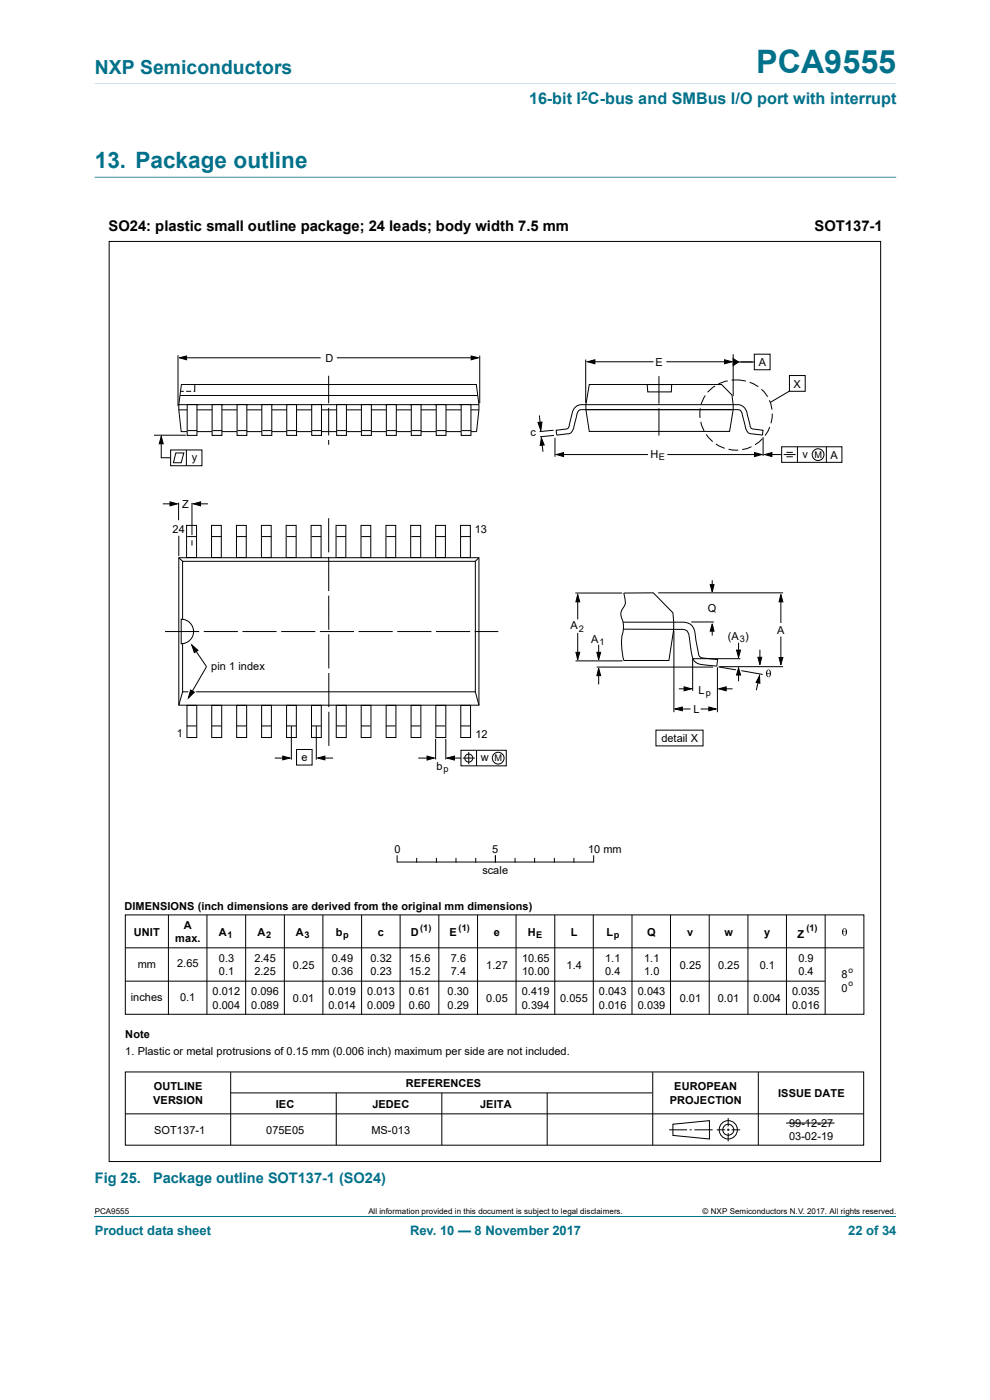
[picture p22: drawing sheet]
<svg xmlns="http://www.w3.org/2000/svg" width="210mm" height="297mm" viewBox="0 0 210 297" stroke-linecap="round" stroke-linejoin="round" font-family="sans-serif">
<defs><g id="words">
<text font-size="6.9" fill="#00718a" x="160.4" y="15.4">PCA9555</text>
<text font-size="4.8" fill="#00718a" x="20.1" y="35.6">13. Package outline</text>
<text font-size="4.1" fill="#00718a" x="20.1" y="15.6">NXP Semiconductors</text>
<text font-size="3.4" fill="#00718a" x="112.2" y="22.1">16-bit I C-bus and SMBus I/O port with interrupt</text>
<g font-size="3.1">
<text x="23" y="48.9">SO24: plastic small outline package; 24 leads; body width 7.5 mm</text>
<text x="172.8" y="49">SOT137-1</text>
</g>
<g font-size="3.1" fill="#00718a">
<text x="20.1" y="251">Fig 25.</text>
<text x="32.5" y="251">Package outline SOT137-1 (SO24)</text>
</g>
<g font-size="2.8" fill="#00718a">
<text x="20.1" y="262.1">Product data sheet</text>
<text x="87" y="262.1">Rev. 10 — 8 November 2017</text>
<text x="180" y="262.1">22 of 34</text>
</g>
<text font-size="2.6" fill="#00718a" x="123.3" y="21.1">2</text>
<g font-size="2.3">
<text x="69" y="76.8">D</text>
<text x="139.1" y="77.7">E</text>
<text x="161" y="77.7">A</text>
<text x="168.4" y="82.2">X</text>
<text x="112.6" y="92.5">c</text>
<text x="40.7" y="97.8">y</text>
<text x="138" y="97.1">H</text>
<text x="170.2" y="97.2">v</text>
<text x="176.2" y="97.3">A</text>
<text x="38.6" y="107.7">Z</text>
<text x="36.6" y="113">24</text>
<text x="100.7" y="113">13</text>
<text x="150.2" y="129.9">Q</text>
<text x="121" y="133.5">A</text>
<text x="125.4" y="136.4">A</text>
<text x="154.4" y="135.7">(A )</text>
<text x="164.9" y="134.5">A</text>
<text x="44.8" y="142.1">pin 1 index</text>
<text x="148.2" y="147.2">L</text>
<text x="147.1" y="151.3">L</text>
<text x="37.5" y="156.4">1</text>
<text x="63.9" y="161.4">e</text>
<text x="100.8" y="156.5">12</text>
<text x="102" y="161.5">w</text>
<text x="140.3" y="157.4">detail X</text>
<text x="92.6" y="163.4">b</text>
<text x="83.7" y="180.9">0</text>
<text x="102.3" y="185.5">scale</text>
<text x="104.4" y="180.9">5</text>
<text x="124.8" y="180.9">10 mm</text>
<text x="26.4" y="193">DIMENSIONS (inch dimensions are derived from the original mm dimensions)</text>
<text x="39" y="197">A</text>
<text x="28.4" y="198.5">UNIT</text>
<text x="37.2" y="199.9">max.</text>
<text x="46.4" y="198.5">A</text>
<text x="54.6" y="198.5">A</text>
<text x="62.8" y="198.5">A</text>
<text x="71.2" y="198.5">b</text>
<text x="80.2" y="198.5">c</text>
<text x="87.1" y="198.5">D</text>
<text x="95.4" y="198.5">E</text>
<text x="104.8" y="198.5">e</text>
<text x="112" y="198.5">H</text>
<text x="121.1" y="198.5">L</text>
<text x="128.7" y="198.5">L</text>
<text x="137.3" y="198.5">Q</text>
<text x="145.8" y="198.5">v</text>
<text x="153.7" y="198.5">w</text>
<text x="162.1" y="198.5">y</text>
<text x="169.2" y="199">Z</text>
<text x="29.2" y="205.3">mm</text>
<text x="37.6" y="205.2">2.65</text>
<text x="46.4" y="204.1">0.3</text>
<text x="46.4" y="206.9">0.1</text>
<text x="54" y="204.1">2.45</text>
<text x="54" y="206.9">2.25</text>
<text x="62.1" y="205.5">0.25</text>
<text x="70.4" y="204.1">0.49</text>
<text x="70.4" y="206.9">0.36</text>
<text x="78.6" y="204.1">0.32</text>
<text x="78.6" y="206.9">0.23</text>
<text x="86.8" y="204.1">15.6</text>
<text x="86.8" y="206.9">15.2</text>
<text x="95.6" y="204.1">7.6</text>
<text x="95.6" y="206.9">7.4</text>
<text x="103.2" y="205.5">1.27</text>
<text x="110.7" y="204.1">10.65</text>
<text x="110.7" y="206.9">10.00</text>
<text x="120.2" y="205.5">1.4</text>
<text x="128.4" y="204.1">1.1</text>
<text x="128.4" y="206.9">0.4</text>
<text x="136.7" y="204.1">1.1</text>
<text x="136.7" y="206.9">1.0</text>
<text x="144.2" y="205.5">0.25</text>
<text x="152.3" y="205.5">0.25</text>
<text x="161.2" y="205.5">0.1</text>
<text x="169.4" y="204.1">0.9</text>
<text x="169.4" y="206.9">0.4</text>
<text x="178.5" y="207.5">8</text>
<text x="27.8" y="212.3">inches</text>
<text x="38.2" y="212.3">0.1</text>
<text x="45.1" y="211.1">0.012</text>
<text x="45.1" y="214">0.004</text>
<text x="53.3" y="211.1">0.096</text>
<text x="53.3" y="214">0.089</text>
<text x="62.1" y="212.6">0.01</text>
<text x="69.7" y="211.1">0.019</text>
<text x="69.7" y="214">0.014</text>
<text x="77.9" y="211.1">0.013</text>
<text x="77.9" y="214">0.009</text>
<text x="86.7" y="211.1">0.61</text>
<text x="86.7" y="214">0.60</text>
<text x="95" y="211.1">0.30</text>
<text x="95" y="214">0.29</text>
<text x="103.2" y="212.6">0.05</text>
<text x="110.7" y="211.1">0.419</text>
<text x="110.7" y="214">0.394</text>
<text x="118.8" y="212.6">0.055</text>
<text x="127" y="211.1">0.043</text>
<text x="127" y="214">0.016</text>
<text x="135.3" y="211.1">0.043</text>
<text x="135.3" y="214">0.039</text>
<text x="144.2" y="212.5">0.01</text>
<text x="152.3" y="212.6">0.01</text>
<text x="159.8" y="212.6">0.004</text>
<text x="168" y="211.1">0.035</text>
<text x="168" y="214">0.016</text>
<text x="178.5" y="210.4">0</text>
<text x="26.6" y="220.3">Note</text>
<text x="26.6" y="223.9">1. Plastic or metal protrusions of 0.15 mm (0.006 inch) maximum per side are not included.</text>
<text x="32.6" y="231.3">OUTLINE</text>
<text x="86.1" y="230.6">REFERENCES</text>
<text x="143" y="231.3">EUROPEAN</text>
<text x="165.1" y="232.8">ISSUE DATE</text>
<text x="32.5" y="234.1">VERSION</text>
<text x="58.5" y="235">IEC</text>
<text x="79" y="235">JEDEC</text>
<text x="101.9" y="235">JEITA</text>
<text x="142.1" y="234.1">PROJECTION</text>
<text x="167.4" y="239">99-12-27</text>
<text x="32.7" y="240.5">SOT137-1</text>
<text x="56.5" y="240.5">075E05</text>
<text x="78.8" y="240.5">MS-013</text>
<text x="167.4" y="241.9">03-02-19</text>
</g>
<g font-size="1.9">
<text x="139.7" y="97.5">E</text>
<text x="172.8" y="97.2">M</text>
<text x="122.8" y="134">2</text>
<text x="127.2" y="136.9">1</text>
<text x="156.9" y="136.1">3</text>
<text x="149.7" y="147.6">p</text>
<text x="104.9" y="161.5">M</text>
<text x="94.1" y="163.9">p</text>
<text x="89.2" y="197.5">(1)</text>
<text x="97.3" y="197.5">(1)</text>
<text x="171.1" y="197.5">(1)</text>
<text x="48.3" y="199">1</text>
<text x="56.4" y="199">2</text>
<text x="64.6" y="199">3</text>
<text x="72.8" y="199">p</text>
<text x="113.7" y="199">E</text>
<text x="130.2" y="199">p</text>
</g>
<g font-size="1.8">
<text x="180" y="206.4">o</text>
<text x="180" y="209.2">o</text>
</g>
<g font-size="1.7">
<text x="20.1" y="257.6">PCA9555</text>
<text x="78.1" y="257.6">All information provided in this document is subject to legal disclaimers.</text>
<text x="149.1" y="257.6">© NXP Semiconductors N.V. 2017. All rights reserved.</text>
</g>
</g></defs>
<path d="M20.1 258.2h170" fill="none" stroke="#00718a" stroke-width=".21"/>
<path d="M20.1 17.7h170zM20.1 37.5h170v.2h-170z" fill-rule="evenodd" fill="#00718a"/>
<g fill="none" stroke="#000" stroke-width=".21">
<path d="M37.8 75.4v10.7M38 75.9l1.6-.4v.8zM38.9 75.9h29.1M71.5 75.9h29.2M99.9 75.5l1.6 .4-1.6 .4zM101.8 75.4v10.2M124.2 76.3v9.2M124.6 76.8l1.6-.5v.9zM125.3 76.8h13.3M141.4 76.8h13.1M153.7 76.3l1.6 .5-1.6 .4zM155.5 76.1l1.2 .7-1.2 .8z"/>
<path d="M155.5 75.1v8.9M156.1 76.8h3.9M160 75.1h3.4v3.3h-3.4zM167.5 79.7h3.3v3.3h-3.3zM32.7 92.3h6.7M34.2 92.6l.4 1.5h-.8zM34.2 93.2v3.9h2M36.2 95.5h6.6v3.3h-6.6zM37.3 96.1h1.7l-.6 2.1h-1.6zM37.9 87h63.7M37.9 85.9h63.7M38.2 83.9h63.1"/>
<path d="M38.4 83h.6M39.5 83h1.1M39.5 95.5v3.3M41.3 82.1v.9h-.2M41.3 81.6v.5M101 91.6h-62.6l-.5-5.7 .6-4.3h62.5l.6 4.3-.5 5.7M114.1 89.6l.9-.1-.3 1.9zM114.4 88.1l.3 2.7M114.9 92.9l.5 1.5-.8 .1zM114.9 93.4l.3 2.4M117.4 91.3l-2.9 .3M117.5 92.4l-2.9 .3"/>
<path d="M117.7 92.9v4M118 96.4l1.5-.4v.9zM118.8 96.4h18.7M124.3 86.9h31M141.6 96.4h19M160.1 96l1.5 .4-1.5 .5zM161.9 92.8v3.9M162.2 96.4l1.5-.4v.9zM163.1 96.4h2.7M165.8 94.8h12.8v3.3h-12.8zM166.2 96.4h2.6M166.8 96h1.4"/>
<path d="M166.8 96.9h1.4M167.5 83l-4.1 2.3M169.2 94.8v3.3M175.3 94.8v3.3M34.5 106.9h2.5M36.1 106.5l1.5 .4-1.5 .4zM37.9 106.6v3.8M37.9 118.3h63.7v31.3h-63.7zM37.9 118.3l.8 .8M40.7 106.7v6.8M40.7 114.6v1.1M41 106.9l1.5-.4v.8z"/>
<path d="M41.6 106.9h2.5M101.6 118.3l-.8 .8M38.4 131.4a2.6 2.6 0 0 1 2.7 2.6 2.6 2.6 0 0 1-2.7 2.6zM38.7 131.4v-12.3h62.1v27.7h-62.1v-10.2M122 125.8h10M122.2 138.4h.8l-.4 1.6zM122.6 126.1l.4 1.6h-.8zM122.6 126.6v4.8M122.6 134.3v4.9M126.6 138.4h.8l-.4 1.6zM127 136.8v2.6M132.2 132h12.1a2.58 2.58 0 0 1 3.2 2.7l.5 2.8a2.5 2.5 0 0 0 .7 2l3.5 .4-.1 1.3a4.9 4.9 0 0 1-2.6-.1 2.48 2.48 0 0 1-2.8-2.5l-.5-3.4a1.58 1.58 0 0 0-2.1-1.7h-11.9"/>
<path d="M132.3 125.8h6.3l4.1 4.2 .2 2v1.5l-1 6.6h-9.6a13.7 13.7 0 0 1 0-6.9l-.1-1.2-.3-.9a2.37 2.37 0 0 1 .6-2.6 2.31 2.31 0 0 0 0-1.9zM139.6 125.8h26.5M143 133.9v17.2M146.6 132h4.8M150.7 124h.8l-.4 1.6zM151.1 132.3l.4 1.6h-.8zM151.1 123.1v1.9M151.1 133v1.8M156.3 137.9h.8l-.4 1.5zM156.7 136.4v2.2M157.1 139.7h-10.2v6.9M160.8 139.4h.8l-.4 1.6z"/>
<path d="M161.2 137.8v2.5M165.3 139.5h.8l-.4 1.6zM165.7 126.1l.4 1.6h-.8zM165.7 127v5.2M165.7 135v5.2M38.7 146.8l-.8 2.8M92.4 156.8v4.3M94.6 156.8v4.3M97.8 159.2h9.6v3.3h-9.6zM99.4 159.6v2.5M100.8 146.8l.8 2.8M101.1 159.2v3.3"/>
<path d="M122.1 140.2h10M126.6 141.5h24.7M127 141.8l.4 1.5h-.8zM127 142.7v2.5M139.1 154.9h10v3.3h-10zM143.2 150.4l1.5-.4v.8zM144 150.4h2.5M144 146.1h1.8M145.1 145.7l1.6 .4-1.6 .5zM148.6 150.4h2.5M150.4 150l1.5 .4-1.5 .4zM152.2 141.6v9.5"/>
<path d="M152.4 141.5l3.7 .6M152.5 146.1l1.6-.4v.9zM152.6 141.4h13.5M153.4 146.1h2M156.7 141.7l.4 1.5h-.8zM156.7 142.7v1.8M157.3 142.3l4.5 .8M161 143.9l-.6 2.5M161.1 143.3l.1 1.6-.8-.1zM88.7 160.8h2.3M90.6 160.4l1.5 .4-1.5 .4zM94.8 160.8l1.6-.4v.8z"/>
<path d="M95.7 160.8h2.1M98.2 160.8h2.5M26.6 194.1h156.7v21.1h-156.7zM35.7 194.1v21.1M43.9 194.1v21.1M52.1 194.1v21.1M60.3 194.1v21.1M68.5 194.1v21.1M76.7 194.1v21.1M84.9 194.1v21.1M93.1 194.1v21.1M101.3 194.1v21.1"/>
<path d="M109.5 194.1v21.1M117.7 194.1v21.1M125.9 194.1v21.1M134.1 194.1v21.1M142.2 194.1v21.1M150.5 194.1v21.1M158.7 194.1v21.1M166.8 194.1v21.1M175 194.1v21.1M26.6 208.2h148.4M26.6 201.1h156.6M26.6 227.4h156.6v15.6h-156.6z"/>
<path d="M26.6 236.3h156.6M48.9 227.5v15.5M49 231.9h89.4M71.3 231.9v11.1M93.7 231.9v11.1M116.1 231.9v11.1M138.5 227.5v15.5M141.9 239.7h3.9M142.7 238.5l7.8-.8v3.9l-7.8-.7zM146.3 239.7h.4M147.3 239.7h3.9M152.1 239.7h1.7"/>
<path d="M154.2 239.7h.6M154.5 237.2v1.8M154.5 239.4v.5M155.2 239.7h1.8M160.9 227.5v15.5M166.8 238.3h10.2M154.5 240.4v1.7"/>
<circle cx="173.5" cy="96.5" r="1.24"/>
<circle cx="99.4" cy="160.8" r=".85"/>
<circle cx="105.7" cy="160.8" r="1.24"/>
<circle cx="154.5" cy="239.7" r="1.94"/>
<circle cx="154.5" cy="239.7" r="1.16"/>
</g>
<g fill="#000">
<path d="M38 75.9l1.6-.4v.8zM99.9 75.5l1.6 .4-1.6 .4zM124.6 76.8l1.6-.5v.9zM153.7 76.3l1.6 .5-1.6 .4zM155.5 76.1l1.2 .7-1.2 .8zM34.2 92.6l.4 1.5h-.8zM114.1 89.6l.9-.1-.3 1.9zM114.9 92.9l.5 1.5-.8 .1zM118 96.4l1.5-.4v.9zM160.1 96l1.5 .4-1.5 .5zM162.2 96.4l1.5-.4v.9zM36.1 106.5l1.5 .4-1.5 .4z"/>
<path d="M41 106.9l1.5-.4v.8zM122.6 126.1l.4 1.6h-.8zM122.2 138.4h.8l-.4 1.6zM126.6 138.4h.8l-.4 1.6zM151.1 132.3l.4 1.6h-.8zM150.7 124h.8l-.4 1.6zM156.3 137.9h.8l-.4 1.5zM160.8 139.4h.8l-.4 1.6zM165.7 126.1l.4 1.6h-.8zM165.3 139.5h.8l-.4 1.6zM127 141.8l.4 1.5h-.8zM143.2 150.4l1.5-.4v.8z"/>
<path d="M145.1 145.7l1.6 .4-1.6 .5zM150.4 150l1.5 .4-1.5 .4zM152.5 146.1l1.6-.4v.9zM156.7 141.7l.4 1.5h-.8zM161.1 143.3l.1 1.6-.8-.1zM90.6 160.4l1.5 .4-1.5 .4zM94.8 160.8l1.6-.4v.8z"/>
<path d="M162.8 142.1a.96 .96 0 0 0 .2 1.6 .91 .91 0 0 0 .6-.8 .91 .91 0 0 0-.6-.9zM162.9 142.2h.3l.1 .6h-.6zM162.7 142.9h.6l-.2 .7-.3-.3z"/>
<path d="M178.9 197a.97 .97 0 0 0 .3 1.5 .91 .91 0 0 0 .5-.8 .91 .91 0 0 0-.5-.8zM179 197l.3 .1 .2 .6h-.6zM178.9 197.7h.6l-.3 .7-.2-.1z"/>
</g>
<path d="M69.7 109.9l.1 48.4M35 134h70.7" fill="none" stroke="#000" stroke-width=".21" stroke-dasharray="7.2 1" stroke-linecap="butt"/>
<path d="M69.7 79.7v14.7M139.8 79.8v12.6" fill="none" stroke="#000" stroke-width=".21" stroke-dasharray="5.8 1" stroke-linecap="butt"/>
<path d="M150.3 83a8.1 8.1 0 0 1 12.8 1.7 7.7 7.7 0 0 1-7.4 10.8 7.7 7.7 0 0 1-6-11.7z" fill="none" stroke="#000" stroke-width=".21" stroke-dasharray="2.1 .8" stroke-linecap="butt"/>
<path d="M40.1 145.9l1.6 .9-2 1.7z" fill="#fff"/>
<g fill="none" stroke="#000" stroke-width=".21">
<path d="M37.9 113.7v4.3M39.6 111.5h2.1v6.8h-2.1zM39.7 113.8h2M44.9 111.5h2v6.8h-2zM45 113.8h2M50.2 111.5h2v6.8h-2zM50.2 113.8h2.1M55.5 111.5h2v6.8h-2zM55.5 113.8h2.1M60.7 111.5h2.1v6.8h-2.1zM60.8 113.8h2M66 111.5h2.1v6.8h-2.1z"/>
<path d="M66.1 113.8h2M71.3 111.5h2.1v6.8h-2.1zM71.4 113.8h2M76.6 111.5h2.1v6.8h-2.1zM76.7 113.8h2M81.9 111.5h2v6.8h-2zM82 113.8h2M87.1 111.5h2.1v6.8h-2.1zM87.2 113.8h2M92.4 111.5h2.1v6.8h-2.1zM92.5 113.8h2M97.7 111.5h2.1v6.8h-2.1z"/>
<path d="M97.8 113.8h2M40.7 136.8l1.3 1.2-.8 .5zM40.7 136.8l3.1 4.6-3.8 6.7M39.6 154h2.1M39.7 149.6h2v6.9h-2zM40.4 146.4l.8 .5-1.2 1.2zM44.9 149.6h2.1v6.9h-2.1zM44.9 154h2M50.2 149.6h2.1v6.9h-2.1zM50.2 154h2M55.5 154h2M55.5 149.6h2.1v6.9h-2.1z"/>
<path d="M60.7 154h2.1M60.8 149.6h2.1v6.9h-2.1zM61.8 154.1v7.1M62.9 159h3.3v3.3h-3.3zM66 154h2.1M66.1 149.6h2.1v6.9h-2.1zM67.1 154.1v7.1M71.3 149.6h2.1v6.9h-2.1zM71.3 154h2M76.6 154h2M76.6 149.6h2.1v6.9h-2.1zM81.9 154h2"/>
<path d="M81.9 149.6h2.1v6.9h-2.1zM87.2 154h2M87.2 149.6h2.1v6.9h-2.1zM92.5 149.6h2.1v6.9h-2.1zM92.5 154h1.9M97.7 154h2M97.7 149.6h2.1v6.9h-2.1zM58.3 160.8h2.5M60 160.4l1.5 .4-1.5 .4zM67.4 160.8l1.5-.4v.8zM68.2 160.8h2.5"/>
</g>
<path d="M40.7 136.8l1.3 1.2-.8 .5zM40.4 146.4l.8 .5-1.2 1.2zM60 160.4l1.5 .4-1.5 .4zM67.4 160.8l1.5-.4v.8z" fill="#000"/>
<path d="M97.8 85.9h2.1v6.5h-2.1z" fill="#fff"/>
<path d="M97.8 85.9h2.1v6.5h-2.1zM97.9 91.4h2" fill="none" stroke="#000" stroke-width=".21"/>
<path d="M92.5 85.9h2.1v6.5h-2.1z" fill="#fff"/>
<path d="M92.5 85.9h2.1v6.5h-2.1zM92.6 91.4h2.1" fill="none" stroke="#000" stroke-width=".21"/>
<path d="M87.2 85.9h2.1v6.5h-2.1z" fill="#fff"/>
<path d="M87.2 85.9h2.1v6.5h-2.1zM87.3 91.4h2.1" fill="none" stroke="#000" stroke-width=".21"/>
<path d="M82 85.9h2.1v6.5h-2.1z" fill="#fff"/>
<path d="M82 85.9h2.1v6.5h-2.1zM82 91.4h2.1" fill="none" stroke="#000" stroke-width=".21"/>
<path d="M76.7 85.9h2.1v6.5h-2.1z" fill="#fff"/>
<path d="M76.7 85.9h2.1v6.5h-2.1zM76.8 91.4h2" fill="none" stroke="#000" stroke-width=".21"/>
<path d="M71.4 85.9h2.1v6.5h-2.1z" fill="#fff"/>
<path d="M71.4 85.9h2.1v6.5h-2.1zM71.5 91.4h2" fill="none" stroke="#000" stroke-width=".21"/>
<path d="M66.1 85.9h2.1v6.5h-2.1z" fill="#fff"/>
<path d="M66.1 85.9h2.1v6.5h-2.1zM66.2 91.4h2" fill="none" stroke="#000" stroke-width=".21"/>
<path d="M60.8 85.9h2.1v6.5h-2.1z" fill="#fff"/>
<path d="M60.8 85.9h2.1v6.5h-2.1zM60.9 91.4h2" fill="none" stroke="#000" stroke-width=".21"/>
<path d="M55.5 85.9h2.2v6.5h-2.2z" fill="#fff"/>
<path d="M55.5 85.9h2.2v6.5h-2.2zM55.7 91.4h2" fill="none" stroke="#000" stroke-width=".21"/>
<path d="M45 85.9h2.1v6.5h-2.1z" fill="#fff"/>
<path d="M45 85.9h2.1v6.5h-2.1zM45.1 91.4h2" fill="none" stroke="#000" stroke-width=".21"/>
<path d="M39.7 85.9h2.1v6.5h-2.1z" fill="#fff"/>
<path d="M39.7 85.9h2.1v6.5h-2.1zM39.8 91.4h2" fill="none" stroke="#000" stroke-width=".21"/>
<path d="M50.3 85.9h2.1v6.5h-2.1z" fill="#fff"/>
<g fill="none" stroke="#000" stroke-width=".21">
<path d="M23.2 51.2h163.6v195.2h-163.6zM50.3 85.9h2.1v6.5h-2.1zM50.4 91.4h2M124.2 85.9h31.3a2.33 2.33 0 0 1 3 2l.4 1.5a1.7 1.7 0 0 0 .7 1.6l2.3 .3-.2 1-1.6-.2a1.75 1.75 0 0 1-2.1-1.9l-.2-.8a3.7 3.7 0 0 0-.9-2.4l-32.5-.1M124.3 85.9a2.34 2.34 0 0 0-3 2l-.4 1.5a1.7 1.7 0 0 1-.6 1.6l-2.3 .3 .1 1 1.7-.2a1.75 1.75 0 0 0 2-1.9l.4-1.4a2.21 2.21 0 0 1 .9-1.8l1.4-.1M125 81.6h28.1l2.2 2.2 .2 3.1-.7 4.6h-29.8l-.7-4.6v-1zM137.3 81.6h5.2l-.1 1.5h-5zM84.2 181.6v1.3M84.3 182.9h41.5M88.4 182.1v.8M92.6 182.1v.8M96.7 182.1v.8"/>
<path d="M100.9 182.1v.8M105.1 181.6v1.3M109.3 182.1v.8M113.4 182.1v.8M117.6 182.1v.8M121.8 182.1v.8M125.9 181.6v1.3"/>
</g>
<use href="#words"/>
</svg>
